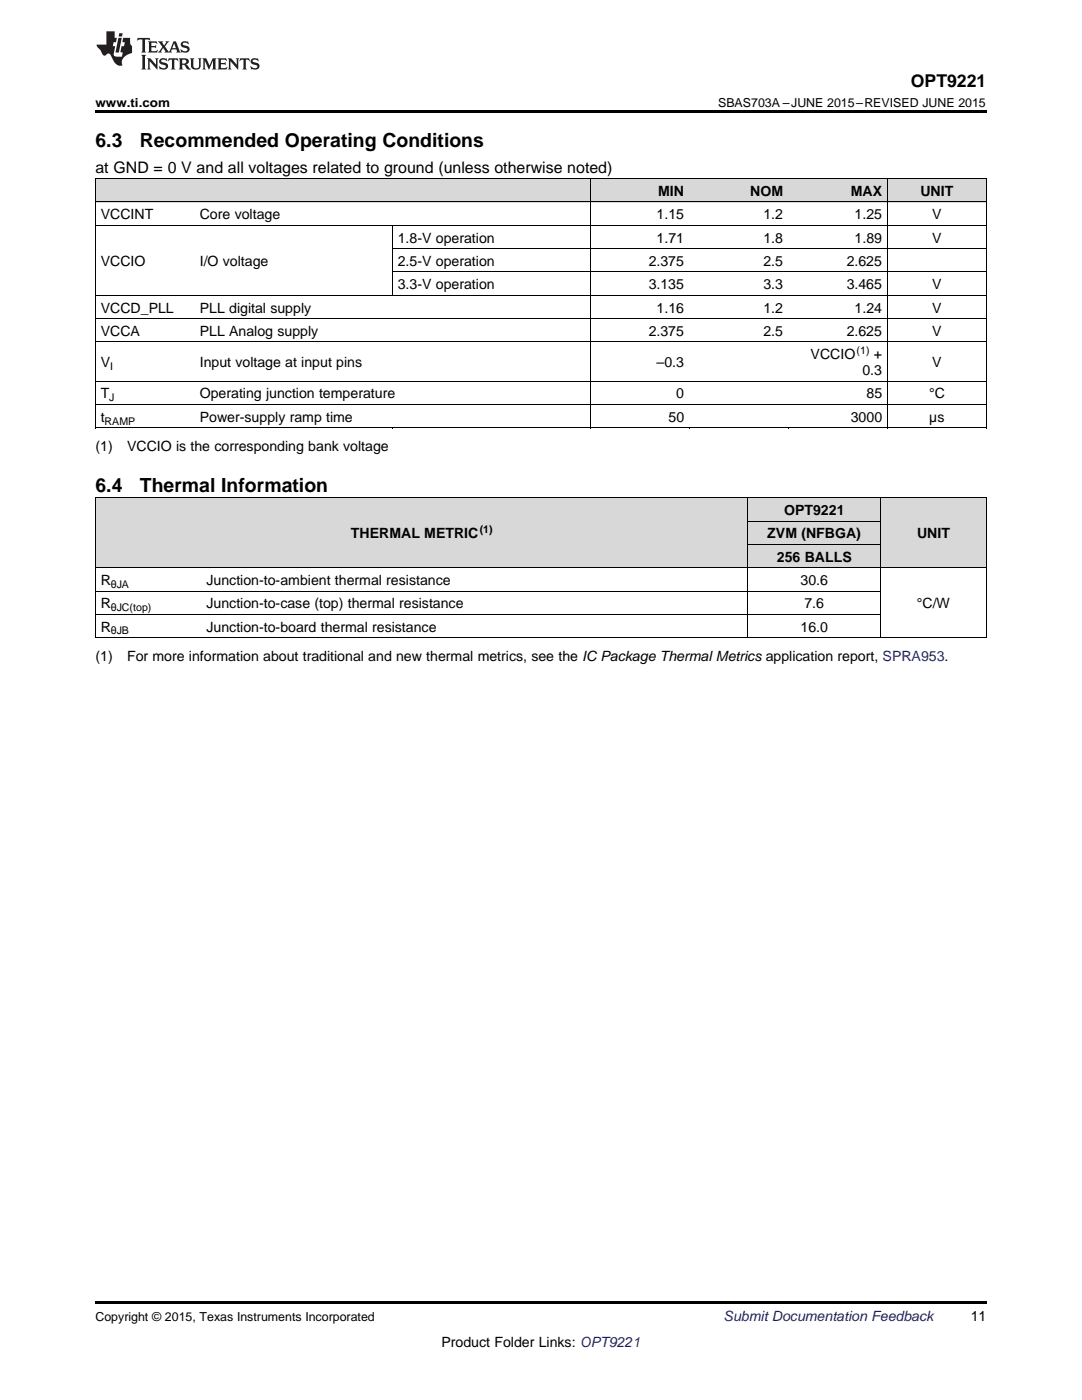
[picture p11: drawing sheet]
<svg xmlns="http://www.w3.org/2000/svg" width="216mm" height="279mm" viewBox="0 0 216 279" stroke-linecap="round" stroke-linejoin="round" font-family="sans-serif">
<defs><g id="words">
<g font-size="3.9">
<text x="19" y="29.3">6.3</text>
<text x="27.9" y="29.3">Recommended Operating Conditions</text>
<text x="19" y="98.1">6.4</text>
<text x="27.9" y="98.1">Thermal Information</text>
</g>
<text font-size="3.5" x="181.8" y="17.3">OPT9221</text>
<text font-size="3.2" x="19" y="34.4">at GND = 0 V and all voltages related to ground (unless otherwise noted)</text>
<g font-size="2.8">
<text x="131.3" y="39.1">MIN</text>
<text x="149.7" y="39.1">NOM</text>
<text x="169.8" y="39.1">MAX</text>
<text x="183.7" y="39.1">UNIT</text>
<text x="20.1" y="43.7">VCCINT</text>
<text x="39.9" y="43.7">Core voltage</text>
<text x="131" y="43.7">1.15</text>
<text x="152.3" y="43.7">1.2</text>
<text x="170.5" y="43.7">1.25</text>
<text x="186" y="43.7">V</text>
<text x="20.1" y="53.1">VCCIO</text>
<text x="39.9" y="53.1">I/O voltage</text>
<text x="79.4" y="48.4">1.8-V operation</text>
<text x="79.4" y="53.1">2.5-V operation</text>
<text x="129.4" y="53.1">2.375</text>
<text x="131" y="48.4">1.71</text>
<text x="152.3" y="48.4">1.8</text>
<text x="152.3" y="53.1">2.5</text>
<text x="168.9" y="53.1">2.625</text>
<text x="170.5" y="48.4">1.89</text>
<text x="186" y="48.4">V</text>
<text x="79.4" y="57.7">3.3-V operation</text>
<text x="129.4" y="57.7">3.135</text>
<text x="152.3" y="57.7">3.3</text>
<text x="168.9" y="57.7">3.465</text>
<text x="186" y="57.7">V</text>
<text x="20.1" y="62.4">VCCD_PLL</text>
<text x="39.9" y="62.4">PLL digital supply</text>
<text x="131" y="62.4">1.16</text>
<text x="152.3" y="62.4">1.2</text>
<text x="170.5" y="62.4">1.24</text>
<text x="186" y="62.4">V</text>
<text x="20.1" y="67">VCCA</text>
<text x="39.9" y="67">PLL Analog supply</text>
<text x="129.4" y="67">2.375</text>
<text x="152.3" y="67">2.5</text>
<text x="161.7" y="71.7">VCCIO</text>
<text x="168.9" y="67">2.625</text>
<text x="174.3" y="71.7">+</text>
<text x="186" y="67">V</text>
<text x="20.1" y="73.3">V</text>
<text x="39.9" y="73.3">Input voltage at input pins</text>
<text x="131" y="73.3">–0.3</text>
<text x="172.1" y="74.9">0.3</text>
<text x="186" y="73.3">V</text>
<text x="20.1" y="79.5">T</text>
<text x="39.9" y="79.5">Operating junction temperature</text>
<text x="134.9" y="79.5">0</text>
<text x="172.9" y="79.5">85</text>
<text x="185.4" y="79.5">°C</text>
<text x="20.1" y="84.2">t</text>
<text x="39.9" y="84.2">Power-supply ramp time</text>
<text x="133.4" y="84.2">50</text>
<text x="169.8" y="84.2">3000</text>
<text x="185.4" y="84.2">µs</text>
<text x="19" y="90">(1)</text>
<text x="25.4" y="90">VCCIO is the corresponding bank voltage</text>
<text x="70" y="107.4">THERMAL METRIC</text>
<text x="153.1" y="107.4">ZVM (NFBGA)</text>
<text x="156.5" y="102.8">OPT9221</text>
<text x="183" y="107.4">UNIT</text>
<text x="155" y="112.1">256 BALLS</text>
<text x="20.1" y="116.7">R</text>
<text x="41.2" y="116.7">Junction-to-ambient thermal resistance</text>
<text x="159.7" y="116.7">30.6</text>
<text x="20.1" y="121.4">R</text>
<text x="41.2" y="121.4">Junction-to-case (top) thermal resistance</text>
<text x="160.5" y="121.4">7.6</text>
<text x="183" y="121.4">°C/W</text>
<text x="19" y="131.9">(1)</text>
<text x="20.1" y="126">R</text>
<text x="25.4" y="131.9">For more information about traditional and new thermal metrics, see the IC Package Thermal Metrics application report, SPRA953.</text>
<text x="41.2" y="126">Junction-to-board thermal resistance</text>
<text x="159.7" y="126">16.0</text>
<text x="193.7" y="263.6">11</text>
<text x="88.1" y="268.9">Product Folder Links: OPT9221</text>
</g>
<text font-size="2.8" fill="#0000c8" x="144.4" y="263.6">Submit Documentation Feedback</text>
<g font-size="2.5">
<text x="19" y="21.4">www.ti.com</text>
<text x="143.3" y="21.4">SBAS703A –JUNE 2015–REVISED JUNE 2015</text>
<text x="19" y="263.6">Copyright © 2015, Texas Instruments Incorporated</text>
</g>
<g font-size="2.1">
<text x="170.9" y="70.6">(1)</text>
<text x="22" y="73.8">I</text>
<text x="21.8" y="80.1">J</text>
<text x="20.9" y="84.7">RAMP</text>
<text x="95.7" y="106.3">(1)</text>
<text x="22.1" y="117.3">θJA</text>
<text x="22.1" y="122">θJC(top)</text>
<text x="22.1" y="126.6">θJB</text>
</g>
</g></defs>
<g fill="#d8d8d8">
<path d="M19 99.4h21.1v13.9h-21.1z"/>
<path d="M40.1 99.4h109.2v13.9h-109.2z"/>
<path d="M149.3 108.7h26.4v4.6h-26.4z"/>
<path d="M175.7 99.4h21.1v13.9h-21.1z"/>
<path d="M149.3 104h26.4v4.7h-26.4z"/>
<path d="M149.3 99.4h26.4v4.6h-26.4z"/>
<path d="M19 35.7h19.8v4.7h-19.8z"/>
<path d="M38.8 35.7h39.5v4.7h-39.5z"/>
<path d="M78.3 35.7h39.5v4.7h-39.5z"/>
<path d="M117.8 35.7h19.8v4.7h-19.8z"/>
<path d="M137.6 35.7h19.7v4.7h-19.7z"/>
<path d="M157.3 35.7h19.8v4.7h-19.8z"/>
<path d="M177.1 35.7h19.7v4.7h-19.7z"/>
</g>
<g fill="#000">
<path d="M19 22h177.8v.5h-177.8zM19 85.4h.2zM78.2 85.4h.1zM117.7 85.4h.1zM137.5 85.4h.1zM157.2 85.4h.1zM177 85.4h.1zM196.7 85.4h.1zM19 127.3h.2zM149.2 127.3h.1zM175.6 127.3h.1zM196.7 127.3h.1z"/>
<path d="M19 259.7h177.8v.5h-177.8z"/>
</g>
<g fill="none" stroke="#000" stroke-width=".2">
<path d="M19 35.6h177.8M19.1 35.7v49.7M117.8 35.7v49.7M177 35.7v49.7M196.8 35.7v49.7M19 58.9h177.8M19 45h177.8M19 40.3h177.8M78.3 45v14M78.3 54.3h118.5M78.3 49.6h118.5M19 76.1h177.8"/>
<path d="M19 68.2h177.8M19 63.6h177.8M19 99.3h177.8M19 85.4h177.8M19 80.7h177.8M19.1 99.3v28M149.2 99.3v28M175.7 99.3v28M196.8 99.3v28M19 118h156.7M19 113.3h177.8M149.3 108.6h26.4"/>
<path d="M149.3 104h26.4M19 127.3h177.8M19 122.6h156.7"/>
</g>
<g fill="#231f20">
<path d="M27.5 7.6l-.1 .5 .4-.2h.6v.1v2.1l-.2 .4h1l-.3-.4v-2.1l.1-.1h.5l.5 .2-.2-.5zM29.5 8.3l.2 .3v1.5l-.2 .4h1.8l.2-.6a1.04 1.04 0 0 1-1.3 .2v-.7h.6l.3 .2v-.6l-.3 .2h-.6v-.6l.8-.1 .4 .3-.2-.5zM31.5 8.3l.9 1.1-.9 1.1h.8l-.2-.2 .5-.7 .4 .7-.2 .2h1.5l-.1-.2 .1-.4h.9l.1 .4-.2 .2h1l-.3-.3-.7-1.9h-.5l-.9 2-.8-1 .9-1h-.8l.1 .3-.3 .5-.4-.6 .2-.2zM34.7 8.6l.4 1h-.7zM36.3 8.4a.63 .63 0 0 0-.2 .7 .63 .63 0 0 0 .6 .4l.6 .2 .1 .2a.75 .75 0 0 1-.7 .4 .75 .75 0 0 1-.6-.5l.1 .7 .1-.1a1.11 1.11 0 0 0 1.5-.6 1.13 1.13 0 0 0-1.2-.8l-.1-.4a1.04 1.04 0 0 1 1.2 .2l-.2-.5-.1 .1-.5-.2zM28.2 10.9l.2 .4v2.2l-.2 .4h1l-.3-.4v-2.2l.3-.4zM29.3 11.6l.3 .4v1.5l-.3 .4h.8l-.2-.4v-1.3l1.5 1.7v-1.9l.2-.4h-.7l.2 .4v.9l-1.1-1.3zM32 11.8a.62 .62 0 0 0-.2 .7 .62 .62 0 0 0 .6 .4l.6 .1 .1 .3a.76 .76 0 0 1-.7 .3 .76 .76 0 0 1-.6-.4l.1 .7 .1-.1a1.11 1.11 0 0 0 1.5-.6 1.13 1.13 0 0 0-1.2-.8l-.1-.4a1.04 1.04 0 0 1 1.2 .2l-.2-.6-.1 .1-.5-.1zM33.7 11.6l-.2 .6a.61 .61 0 0 1 .8-.3v1.6l-.2 .4h.9l-.2-.4v-1.6a.63 .63 0 0 1 .8 .3l-.2-.6zM35.6 11.6l.3 .4v1.5l-.3 .4h1l-.2-.2v-.8l.5 .2a.76 .76 0 0 0 1.2 .7l-1-1a.58 .58 0 0 0 .6-.5 .58 .58 0 0 0-.5-.6zM36.4 11.9h.1a.45 .45 0 0 1 .5 .1 .45 .45 0 0 1 .1 .5l-.7 .2zM37.9 11.6l.2 .2a2.17 2.17 0 0 0 .3 1.9 .99 .99 0 0 0 1.6-.6v-1.1l.2-.4h-.7l.2 .2a1.92 1.92 0 0 1-.2 1.8 .6 .6 0 0 1-.9-.5v-1.1l.2-.4zM40.4 11.6l.2 .4v1.5l-.2 .4h.7l-.2-.4v-1.4l.8 1.8 .8-1.8v1.4l-.2 .4h.9l-.2-.4v-1.5l.2-.4h-.8l-.6 1.5-.6-1.5zM43.4 11.6l.2 .4v1.5l-.2 .4h1.8l.2-.6a1.04 1.04 0 0 1-1.3 .1v-.6h.5l.4 .2v-.6l-.4 .2h-.5v-.7h.8l.3 .3-.1-.6zM45.5 11.6l.2 .4v1.5l-.2 .4h.7l-.2-.4v-1.3l1.5 1.7v-1.9l.2-.4h-.7l.2 .4v.9l-1.1-1.3zM47.9 11.6l-.1 .6a.61 .61 0 0 1 .8-.3v1.6l-.3 .4h1l-.3-.4 .1-1.6a.63 .63 0 0 1 .7 .3l-.1-.6zM50.2 11.8a.62 .62 0 0 0-.2 .7 .62 .62 0 0 0 .6 .4l.6 .1 .2 .3a.76 .76 0 0 1-.8 .3 .76 .76 0 0 1-.6-.4l.1 .7 .2-.1a1.11 1.11 0 0 0 1.5-.6 1.13 1.13 0 0 0-1.3-.8l-.1-.4a1.04 1.04 0 0 1 1.2 .2l-.1-.6-.2 .1-.5-.1z"/>
<path d="M21.2 6.3v2.6h-1.9l.1 .4 .7 .9a.91 .91 0 0 0 1 .8 .56 .56 0 0 1 .5-.3 .56 .56 0 0 1 .5 .3l.4 .8a1.53 1.53 0 0 0 1.9 1.2 1.54 1.54 0 0 1 1-2.1l.9-.3v-1.4a1.52 1.52 0 0 1-.3-1.6h-1.4l-.2 .8h.5l-.2 .8h-.4l-.2 1v.2l.4 .1-.2 .8a1.93 1.93 0 0 1-1.6-.3l.3-1.8h-.5l.2-.8h.4l.2-.8h-.4v-1.3zM23.6 7.6l-.6 2.9h.7l.6-2.9zM23.8 6.6l-.1 .7h.6l.2-.7z"/>
</g>
<use href="#words"/>
</svg>
